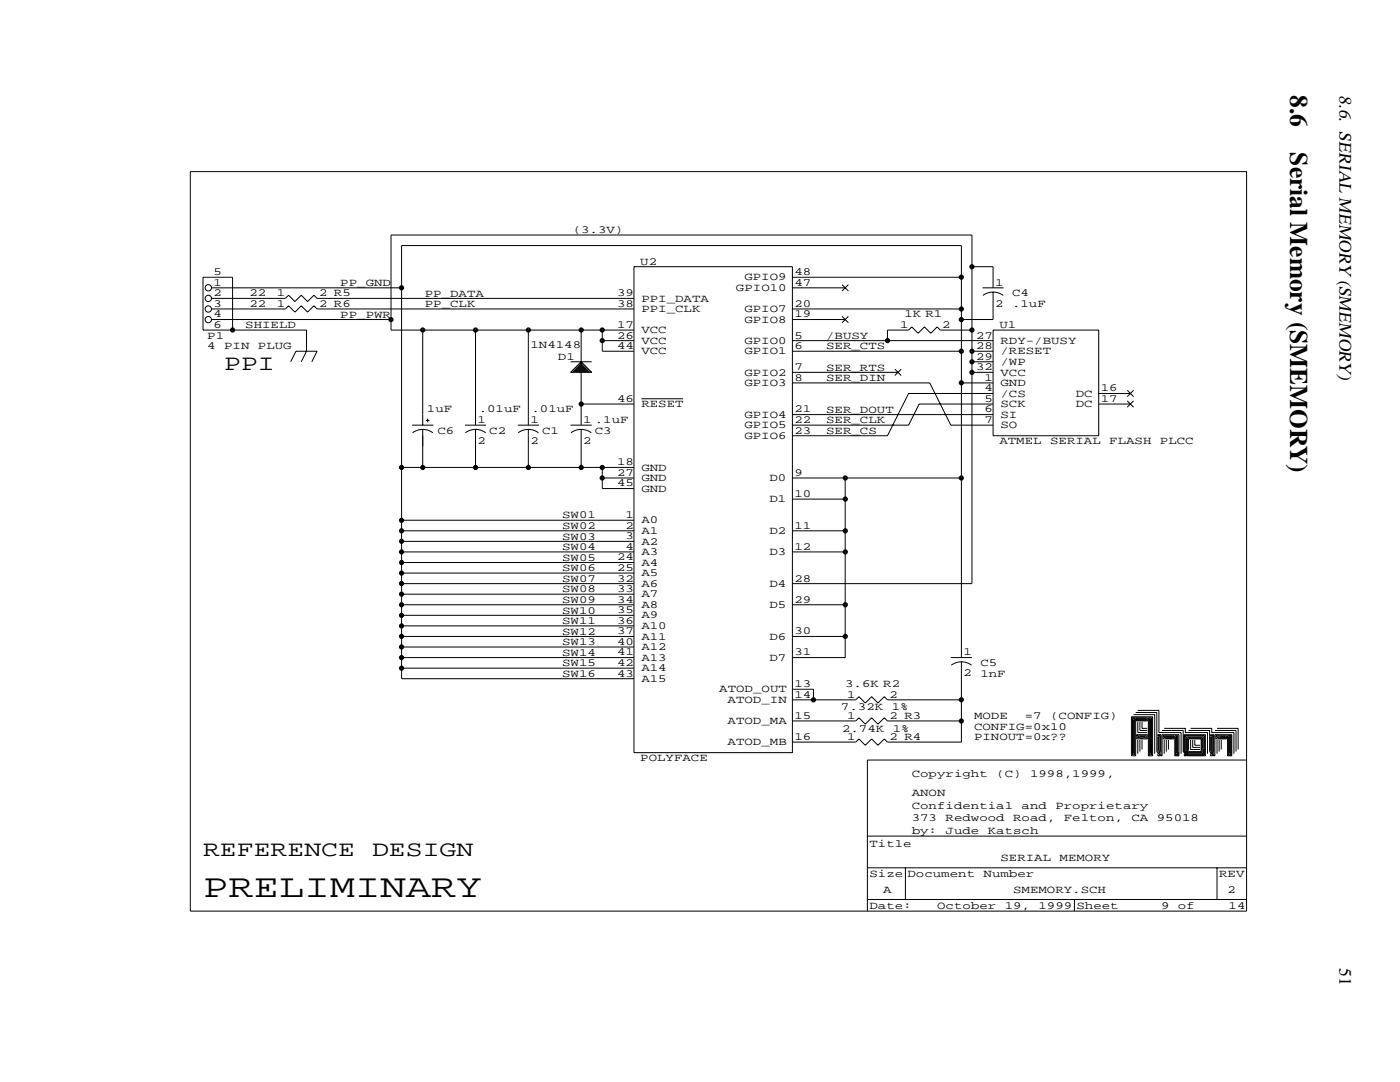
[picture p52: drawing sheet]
<svg xmlns="http://www.w3.org/2000/svg" width="279mm" height="216mm" viewBox="0 0 279 216" stroke-linecap="round" stroke-linejoin="round" font-family="sans-serif">
<defs><g id="words">
<text font-size="6.6" x="40.5" y="179">PRELIMINARY</text>
<g font-size="5.1">
<text x="257.5" y="19" transform="rotate(90 257.5 19)">8.6</text>
<text x="257.5" y="30.4" transform="rotate(90 257.5 30.4)">Serial Memory (SMEMORY)</text>
</g>
<g font-size="4.4">
<text x="44.7" y="73.8">PPI</text>
<text x="40.5" y="170.7">REFERENCE</text>
<text x="74.2" y="170.7">DESIGN</text>
</g>
<text font-size="3.6" x="267.4" y="19" transform="rotate(90 267.4 19)">8.6. SERIAL MEMORY (SMEMORY)</text>
<text font-size="3.5" x="267.4" y="193.2" transform="rotate(90 267.4 193.2)">51</text>
<g font-size="2.2">
<text x="114.3" y="46.5">(3.3V)</text>
<text x="127.8" y="52.8">U2</text>
<text x="42.6" y="54.9">5</text>
<text x="42.6" y="57">1</text>
<text x="42.6" y="59.1">2</text>
<text x="49.8" y="59.1">22</text>
<text x="55.3" y="59.1">1</text>
<text x="63.7" y="59.1">2 R5</text>
<text x="67.9" y="57.1">PP_GND</text>
<text x="84.8" y="59.2">PP_DATA</text>
<text x="123.1" y="59.1">39</text>
<text x="146.9" y="58.1">GPIO10</text>
<text x="148.5" y="56">GPIO9</text>
<text x="158.5" y="54.9">48</text>
<text x="158.5" y="57">47</text>
<text x="198.6" y="57">1</text>
<text x="202" y="59.1">C4</text>
<text x="42.6" y="61.2">3</text>
<text x="42.6" y="63.3">4</text>
<text x="42.6" y="65.4">6</text>
<text x="48.9" y="65.5">SHIELD</text>
<text x="49.8" y="61.2">22</text>
<text x="55.3" y="61.2">1</text>
<text x="63.7" y="61.2">2 R6</text>
<text x="67.9" y="63.4">PP_PWR</text>
<text x="84.8" y="61.3">PP_CLK</text>
<text x="123.1" y="65.4">17</text>
<text x="123.1" y="61.2">38</text>
<text x="128" y="60.2">PPI_DATA</text>
<text x="128" y="62.3">PPI_CLK</text>
<text x="148.5" y="62.3">GPIO7</text>
<text x="148.5" y="64.4">GPIO8</text>
<text x="158.5" y="61.2">20</text>
<text x="158.5" y="63.3">19</text>
<text x="179.6" y="65.4">1</text>
<text x="180.5" y="63.3">1K R1</text>
<text x="188.1" y="65.4">2</text>
<text x="198.6" y="61.2">2</text>
<text x="199.5" y="65.4">U1</text>
<text x="202" y="61.2">.1uF</text>
<text x="41.4" y="67.6">P1</text>
<text x="41.4" y="69.7">4</text>
<text x="44.7" y="69.7">PIN</text>
<text x="51.5" y="69.7">PLUG</text>
<text x="105.9" y="69.4">1N4148</text>
<text x="111.3" y="71.8">D1</text>
<text x="123.1" y="67.6">26</text>
<text x="123.1" y="69.7">44</text>
<text x="128" y="66.5">VCC</text>
<text x="128" y="68.6">VCC</text>
<text x="128" y="70.7">VCC</text>
<text x="148.5" y="68.6">GPIO0</text>
<text x="148.5" y="70.7">GPIO1</text>
<text x="158.5" y="67.6">5</text>
<text x="158.5" y="69.7">6</text>
<text x="164.9" y="69.7">SER_CTS</text>
<text x="164.9" y="67.6">/BUSY</text>
<text x="194.8" y="67.6">27</text>
<text x="194.8" y="69.7">28</text>
<text x="194.8" y="71.8">29</text>
<text x="199.7" y="68.6">RDY-/BUSY</text>
<text x="199.7" y="70.7">/RESET</text>
<text x="148.5" y="74.9">GPIO2</text>
<text x="148.5" y="77">GPIO3</text>
<text x="158.5" y="73.9">7</text>
<text x="158.5" y="76">8</text>
<text x="164.9" y="73.9">SER_RTS</text>
<text x="164.9" y="76">SER_DIN</text>
<text x="194.8" y="73.9">32</text>
<text x="196.5" y="76">1</text>
<text x="199.7" y="72.8">/WP</text>
<text x="199.7" y="74.9">VCC</text>
<text x="199.7" y="77">GND</text>
<text x="85.2" y="82.3">1uF</text>
<text x="95.5" y="82.3">.01uF</text>
<text x="106.1" y="82.3">.01uF</text>
<text x="123.1" y="80.2">46</text>
<text x="128" y="81.3">RESET</text>
<text x="148.5" y="83.4">GPIO4</text>
<text x="158.5" y="82.3">21</text>
<text x="164.9" y="82.4">SER_DOUT</text>
<text x="196.5" y="78.1">4</text>
<text x="196.5" y="80.2">5</text>
<text x="196.5" y="82.3">6</text>
<text x="199.7" y="79.1">/CS</text>
<text x="199.7" y="81.3">SCK</text>
<text x="199.7" y="83.4">SI</text>
<text x="214.7" y="79.1">DC</text>
<text x="214.7" y="81.3">DC</text>
<text x="219.7" y="78.1">16</text>
<text x="219.7" y="80.2">17</text>
<text x="87.3" y="86.5">C6</text>
<text x="95.3" y="84.4">1</text>
<text x="95.3" y="88.6">2</text>
<text x="97.6" y="86.5">C2</text>
<text x="105.9" y="84.4">1</text>
<text x="105.9" y="88.6">2</text>
<text x="108.2" y="86.5">C1</text>
<text x="116.4" y="84.4">1 .1uF</text>
<text x="116.4" y="88.6">2</text>
<text x="118.7" y="86.5">C3</text>
<text x="148.5" y="85.5">GPIO5</text>
<text x="148.5" y="87.6">GPIO6</text>
<text x="158.5" y="84.4">22</text>
<text x="158.5" y="86.5">23</text>
<text x="164.9" y="84.5">SER_CLK</text>
<text x="164.9" y="86.6">SER_CS</text>
<text x="196.5" y="84.4">7</text>
<text x="199.5" y="88.6">ATMEL</text>
<text x="199.7" y="85.5">SO</text>
<text x="209.6" y="88.6">SERIAL</text>
<text x="221.4" y="88.6">FLASH</text>
<text x="231.5" y="88.6">PLCC</text>
<text x="123.1" y="92.8">18</text>
<text x="123.1" y="95">27</text>
<text x="128" y="93.9">GND</text>
<text x="158.5" y="95">9</text>
<text x="123.1" y="97.1">45</text>
<text x="128" y="96">GND</text>
<text x="128" y="98.1">GND</text>
<text x="153.5" y="96">D0</text>
<text x="153.5" y="100.2">D1</text>
<text x="158.5" y="99.2">10</text>
<text x="112.2" y="103.5">SW01</text>
<text x="112.2" y="105.6">SW02</text>
<text x="112.2" y="107.7">SW03</text>
<text x="124.8" y="103.4">1</text>
<text x="124.8" y="105.5">2</text>
<text x="124.8" y="107.6">3</text>
<text x="128" y="104.4">A0</text>
<text x="128" y="106.5">A1</text>
<text x="153.5" y="106.5">D2</text>
<text x="158.5" y="105.5">11</text>
<text x="112.2" y="109.8">SW04</text>
<text x="112.2" y="111.9">SW05</text>
<text x="112.2" y="114">SW06</text>
<text x="123.1" y="111.8">24</text>
<text x="123.1" y="113.9">25</text>
<text x="124.8" y="109.7">4</text>
<text x="128" y="108.7">A2</text>
<text x="128" y="110.8">A3</text>
<text x="128" y="112.9">A4</text>
<text x="153.5" y="110.8">D3</text>
<text x="158.5" y="109.7">12</text>
<text x="112.2" y="116.1">SW07</text>
<text x="112.2" y="118.2">SW08</text>
<text x="123.1" y="116">32</text>
<text x="123.1" y="118.1">33</text>
<text x="128" y="115">A5</text>
<text x="128" y="117.1">A6</text>
<text x="128" y="119.2">A7</text>
<text x="153.5" y="117.1">D4</text>
<text x="158.5" y="116">28</text>
<text x="112.2" y="122.4">SW10</text>
<text x="112.2" y="124.5">SW11</text>
<text x="112.2" y="120.3">SW09</text>
<text x="123.1" y="124.5">36</text>
<text x="123.1" y="120.3">34</text>
<text x="123.1" y="122.4">35</text>
<text x="128" y="125.5">A10</text>
<text x="128" y="121.3">A8</text>
<text x="128" y="123.4">A9</text>
<text x="153.5" y="121.3">D5</text>
<text x="158.5" y="120.3">29</text>
<text x="112.2" y="126.6">SW12</text>
<text x="112.2" y="128.7">SW13</text>
<text x="112.2" y="130.9">SW14</text>
<text x="123.1" y="126.6">37</text>
<text x="123.1" y="128.7">40</text>
<text x="123.1" y="130.8">41</text>
<text x="128" y="127.6">A11</text>
<text x="128" y="129.7">A12</text>
<text x="128" y="131.8">A13</text>
<text x="153.5" y="127.6">D6</text>
<text x="153.5" y="131.8">D7</text>
<text x="158.5" y="126.6">30</text>
<text x="158.5" y="130.8">31</text>
<text x="192.3" y="130.8">1</text>
<text x="112.2" y="133">SW15</text>
<text x="112.2" y="135.1">SW16</text>
<text x="123.1" y="132.9">42</text>
<text x="123.1" y="135">43</text>
<text x="128" y="134">A14</text>
<text x="128" y="136.1">A15</text>
<text x="158.5" y="137.1">13</text>
<text x="168.7" y="137.1">3.6K R2</text>
<text x="192.3" y="135">2</text>
<text x="195.7" y="132.9">C5</text>
<text x="195.7" y="135">1nF</text>
<text x="143.6" y="138.2">ATOD_OUT</text>
<text x="145.2" y="140.3">ATOD_IN</text>
<text x="158.5" y="139.2">14</text>
<text x="158.5" y="143.4">15</text>
<text x="167.8" y="141.8">7.32K</text>
<text x="169.1" y="143.4">1</text>
<text x="169.1" y="139.2">1</text>
<text x="177.5" y="143.4">2 R3</text>
<text x="177.5" y="139.2">2</text>
<text x="178" y="141.8">1%</text>
<text x="194.4" y="143.5">MODE</text>
<text x="204.5" y="143.5">=7</text>
<text x="209.6" y="143.5">(CONFIG)</text>
<text x="145.2" y="144.5">ATOD_MA</text>
<text x="145.2" y="148.7">ATOD_MB</text>
<text x="158.5" y="147.7">16</text>
<text x="168" y="146">2.74K</text>
<text x="169.1" y="147.7">1</text>
<text x="177.5" y="147.7">2 R4</text>
<text x="178.2" y="146">1%</text>
<text x="194.4" y="145.6">CONFIG=0x10</text>
<text x="194.4" y="147.7">PINOUT=0x??</text>
<text x="127.8" y="151.9">POLYFACE</text>
<text x="182" y="155">Copyright</text>
<text x="198.8" y="155">(C)</text>
<text x="205.6" y="155">1998,1999,</text>
<text x="182" y="161.4">Confidential</text>
<text x="182" y="158.8">ANON</text>
<text x="203.9" y="161.4">and</text>
<text x="210.6" y="161.4">Proprietary</text>
<text x="182" y="166.4">by:</text>
<text x="182" y="163.9">373</text>
<text x="188.7" y="166.4">Jude</text>
<text x="188.7" y="163.9">Redwood</text>
<text x="197.1" y="166.4">Katsch</text>
<text x="202.2" y="163.9">Road,</text>
<text x="212.3" y="163.9">Felton,</text>
<text x="225.8" y="163.9">CA</text>
<text x="230.9" y="163.9">95018</text>
<text x="173.5" y="168.9">Title</text>
<text x="199.7" y="171.9">SERIAL</text>
<text x="211.5" y="171.9">MEMORY</text>
<text x="173.5" y="175.1">Size Document</text>
<text x="176.3" y="178.2">A</text>
<text x="196.3" y="175.1">Number</text>
<text x="202.2" y="178.2">SMEMORY.SCH</text>
<text x="243.3" y="175.1">REV</text>
<text x="245" y="178.2">2</text>
<text x="173.5" y="181.4">Date:</text>
<text x="187" y="181.4">October</text>
<text x="200.5" y="181.4">19,</text>
<text x="207.3" y="181.4">1999 Sheet</text>
<text x="231.7" y="181.4">9</text>
<text x="235.1" y="181.4">of</text>
<text x="245.2" y="181.4">14</text>
</g>
</g></defs>
<g fill="none" stroke="#000" stroke-width=".2">
<path d="M38 34.2h210.8v147.6h-210.8zM42.2 59.5h14.8l.6-.6 1.3 1.3 1.2-1.3 1.3 1.3 1.2-1.3 .7 .6h63.2M42.2 57.4h37.9M126.5 53.2h31.6v97h-31.6zM158.1 55.3h33.8M158.1 57.4h10.6M168 56.8l1.3 1.3M169.3 56.8l-1.3 1.3M194 53.2h4.2v4.2M196.1 57.4h4.2M196.2 59a3.4 3.4 0 0 1 4 0M198.2 58.3v5.5h-6.3"/>
<path d="M42.2 61.6h14.8l.6-.6 1.3 1.3 1.2-1.3 1.3 1.3 1.2-1.3 .7 .6h63.2M42.2 63.8h35.8M46.4 65.9v-10.6h-5.9v10.6h20.7v4.2l-1.1 2.1M58 72.2l1.1-2.1h4.2l-1.1 2.1M84.4 65.9v18.9M94.9 65.9v18.9M105.4 65.9v18.9M113.9 74.3l2.1-2.1 2.1 2.1zM113.9 72.2h4.2M114.3 74.1h3.4M114.5 73.9h3M114.7 73.7h2.5"/>
<path d="M114.9 73.5h2.1M115.1 73.2h1.7M115.3 73h1.3M115.6 72.8h.8M115.8 72.6h.4M116 72.4h.1M116 65.9v6.3M116 74.3v10.5M120.2 65.9v4.2h6.3M120.2 68h6.3M126.5 65.9h-48.5v-19h116v69.6h-35.9M128 79.6h8.3"/>
<path d="M158.1 70.1h33.8M158.1 74.3h21.1M158.1 76.4h27.4l4.3 8.4h8.4M158.1 61.6h33.8M158.1 63.8h10.6M158.1 68h40.1M168 63.1l1.3 1.3M169.3 63.1l-1.3 1.3M178.6 73.7l1.3 1.2M179.9 73.7l-1.3 1.2M191.9 76.4h6.3M194 65.9h-6.3l-.7-.7-1.2 1.3-1.3-1.3-1.3 1.3-1.2-1.3-.7 .7h-4.2v2.1"/>
<path d="M194 70.1h4.2M194 74.3h4.2M194 72.2h4.2M198.2 65.9h21.1v21h-21.1zM198.2 78.5h-16.9l-4.2 8.4h-19M219.3 78.5h6.3M225 77.9l1.2 1.2M225 80l1.2 1.3M226.2 77.9l-1.2 1.2M226.2 80l-1.2 1.3M80.1 93.3h46.4M82.3 84.8h4.2"/>
<path d="M82.3 86.4a3.4 3.4 0 0 1 4.1 0M84.4 85.7v7.6M85 83.9h.7M85.4 83.5v.7M92.8 84.8h4.2M92.9 86.4a3.4 3.4 0 0 1 4 0M94.9 85.7v7.6M103.3 84.8h4.2M103.4 86.4a3.4 3.4 0 0 1 4.1 0M105.4 85.7v7.6M113.9 84.8h4.2M114 86.4a3.4 3.4 0 0 1 4 0"/>
<path d="M116 85.7v7.6M116 80.6h10.5M120.2 95.4h6.3M120.2 93.3v4.2h6.3M158.1 95.4h33.8M158.1 82.7h40.1M158.1 99.6h10.6M168.7 95.4v35.8h-10.6M198.2 80.6h-14.8l-2.1 4.2h-23.2M219.3 80.6h6.3M80.1 103.8h46.4M80.1 105.9h46.4"/>
<path d="M80.1 108h46.4M80.1 110.1h46.4M80.1 112.2h46.4M80.1 114.3h46.4M80.1 116.5h46.4M80.1 118.6h46.4M158.1 105.9h10.6M158.1 110.1h10.6M80.1 131.2h46.4M80.1 120.7h46.4M80.1 122.8h46.4M80.1 124.9h46.4"/>
<path d="M80.1 127h46.4M80.1 129.1h46.4M80.1 133.3h46.4M158.1 139.6h12.7l.6-.6 1.3 1.3 1.2-1.3 1.3 1.3 1.3-1.3 .6 .6h14.8M158.1 120.7h10.6M158.1 127h10.6M158.1 137.5h4.3v2.1M189.8 131.2h4.2M189.8 132.7a3.4 3.4 0 0 1 4.1 0M191.9 131.2v-82.2h-111.8v86.4h46.4M191.9 132.1v16h-14.8l-.6-.7-1.3 1.3-1.3-1.3-1.2 1.3-1.3-1.3-.6 .7h-12.7M158.1 143.9h12.7l.6-.7 1.3 1.3 1.2-1.3 1.3 1.3 1.3-1.3 .6 .7h14.8"/>
<path d="M225.8 143l.8 .9v6.9h-.8zM225.8 143h4.2v7.8h-.8v-7.6h.6v7.4h-.4v-7.2h.2v7M226.2 143.2l-.2 .2v7.2h.4v-6.7l-.2-.3v6.8M226.2 142.6h4.2v7.8M226.2 143.2h2.8v.7h-2.1zM226.6 142.2h4.3v7.8l.8 .8h.2v-4.2h3.4v4.2h-.9v-4h.7v3.8h-.4v-3.6h.2v3.4M226.6 143.4h2.2v.2h-1.9zM226.9 146.6h2.1v.8h-2.1zM226.9 146.6l.6 .6h1.3v-.4h-1.5l-.2 .4 .4-.2h1M227.1 141.8h4.2v4.4h4.4v4.2M227.1 144.1v2.1h1.9M227.1 147.7v2.7"/>
<path d="M227.5 144.1v1.7h1.5M227.5 147.7v2.3M227.9 144.1v1.2h1.1M227.9 147.7v1.9M231.1 150v-3h.2v3l.2 .2-.2 .4M231.1 146.6h.6v4l-.2 .2h-.4v-.4l.4-.4v-3.2h-.4zM231.9 145.8h4.2v4.2l.9 .8h3.6v-4.2h-4.3v3.4l.7 .6h3.4v-3.8h-3.8v3.2l.4 .4h3.1v-3.4h-3.3v3l.2 .2h2.9v-3h-2.9v2.8h2.7v-2.6h-2.5v2.4M232.1 146.8h2.1v.6h-2.1zM232.1 146.8l.5 .4h1.4v-.2h-1.4l-.3 .2M232.3 145.3h4.3v.9h4.4v4.2M232.3 147.7v2.7M232.8 147.7v2.3"/>
<path d="M233.2 147.7v1.9M236.3 150.4l.5 .4h-.5zM237.2 145.8h4.2v4.2l.8 .8h.3v-4.2h3.3v4.2h-.8v-4h.6v3.8h-.4v-3.6h.2v3.4M237.6 145.3h4.2v.9h4.5v4.2M237.6 147.7v1.9h1.9M238 147.7v1.4h1.5M238.5 147.7v1h1M241.6 146.6h.6v4l-.2 .2h-.4v-.4l.4-.4v-3.2h-.4zM241.6 150v-3h.2v3l.2 .2-.2 .4M242.5 145.8h4.2v4.2M242.7 146.8h2.1v.6h-2.1zM242.7 146.8l.4 .4h1.5v-.2h-1.5l-.2 .2"/>
<path d="M242.9 147.7v2.7M242.9 145.3h4.2v4.3M243.3 147.7v2.3M243.7 147.7v1.9M248.8 151.7h-75.7v30.1M173.1 179.5h75.7M173.1 173.2h75.7M173.1 166.8h75.7M180.7 173.2v6.3M214.4 179.5v2.3M242.9 173.2v6.3"/>
<circle cx="41.6" cy="59.5" r=".63"/>
<circle cx="41.6" cy="57.4" r=".63"/>
<circle cx="80.1" cy="57.4" r=".42"/>
<circle cx="80.1" cy="57.4" r=".21"/>
<circle cx="191.9" cy="55.3" r=".42"/>
<circle cx="191.9" cy="55.3" r=".21"/>
<circle cx="194" cy="53.2" r=".42"/>
<circle cx="194" cy="53.2" r=".21"/>
<circle cx="41.6" cy="63.8" r=".63"/>
<circle cx="41.6" cy="61.7" r=".63"/>
<circle cx="46.4" cy="65.8" r=".21"/>
<circle cx="46.4" cy="65.8" r=".42"/>
<circle cx="78" cy="63.8" r=".42"/>
<circle cx="78" cy="63.8" r=".21"/>
<circle cx="84.4" cy="65.8" r=".42"/>
<circle cx="84.4" cy="65.8" r=".21"/>
<circle cx="94.9" cy="65.8" r=".42"/>
<circle cx="94.9" cy="65.8" r=".21"/>
<circle cx="105.5" cy="65.8" r=".42"/>
<circle cx="105.5" cy="65.8" r=".21"/>
<circle cx="116" cy="65.8" r=".42"/>
<circle cx="116" cy="65.8" r=".21"/>
<circle cx="120.2" cy="65.8" r=".42"/>
<circle cx="120.2" cy="68" r=".42"/>
<circle cx="120.2" cy="65.8" r=".21"/>
<circle cx="120.2" cy="68" r=".21"/>
<circle cx="177.1" cy="68" r=".42"/>
<circle cx="177.1" cy="68" r=".21"/>
<circle cx="191.9" cy="61.7" r=".42"/>
<circle cx="191.9" cy="70.1" r=".42"/>
<circle cx="191.9" cy="63.8" r=".42"/>
<circle cx="191.9" cy="76.4" r=".42"/>
<circle cx="191.9" cy="70.1" r=".21"/>
<circle cx="191.9" cy="76.4" r=".21"/>
<circle cx="191.9" cy="61.7" r=".21"/>
<circle cx="191.9" cy="63.8" r=".21"/>
<circle cx="194" cy="72.2" r=".42"/>
<circle cx="194" cy="74.3" r=".42"/>
<circle cx="194" cy="65.8" r=".42"/>
<circle cx="194" cy="70.1" r=".42"/>
<circle cx="194" cy="65.8" r=".21"/>
<circle cx="194" cy="70.1" r=".21"/>
<circle cx="194" cy="72.2" r=".21"/>
<circle cx="194" cy="74.3" r=".21"/>
<circle cx="80.1" cy="93.3" r=".42"/>
<circle cx="80.1" cy="93.3" r=".21"/>
<circle cx="84.4" cy="93.3" r=".42"/>
<circle cx="84.4" cy="93.3" r=".21"/>
<circle cx="94.9" cy="93.3" r=".42"/>
<circle cx="94.9" cy="93.3" r=".21"/>
<circle cx="105.5" cy="93.3" r=".42"/>
<circle cx="105.5" cy="93.3" r=".21"/>
<circle cx="116" cy="80.6" r=".42"/>
<circle cx="116" cy="93.3" r=".42"/>
<circle cx="116" cy="93.3" r=".21"/>
<circle cx="116" cy="80.6" r=".21"/>
<circle cx="120.2" cy="93.3" r=".42"/>
<circle cx="120.2" cy="95.4" r=".42"/>
<circle cx="120.2" cy="93.3" r=".21"/>
<circle cx="120.2" cy="95.4" r=".21"/>
<circle cx="168.7" cy="99.6" r=".42"/>
<circle cx="168.7" cy="95.4" r=".42"/>
<circle cx="168.7" cy="99.6" r=".21"/>
<circle cx="168.7" cy="95.4" r=".21"/>
<circle cx="191.9" cy="95.4" r=".42"/>
<circle cx="191.9" cy="95.4" r=".21"/>
<circle cx="80.1" cy="116.4" r=".42"/>
<circle cx="80.1" cy="110.1" r=".42"/>
<circle cx="80.1" cy="118.6" r=".42"/>
<circle cx="80.1" cy="108" r=".42"/>
<circle cx="80.1" cy="112.2" r=".42"/>
<circle cx="80.1" cy="114.4" r=".42"/>
<circle cx="80.1" cy="105.9" r=".42"/>
<circle cx="80.1" cy="103.8" r=".42"/>
<circle cx="80.1" cy="105.9" r=".21"/>
<circle cx="80.1" cy="103.8" r=".21"/>
<circle cx="80.1" cy="112.2" r=".21"/>
<circle cx="80.1" cy="114.4" r=".21"/>
<circle cx="80.1" cy="108" r=".21"/>
<circle cx="80.1" cy="110.1" r=".21"/>
<circle cx="80.1" cy="118.6" r=".21"/>
<circle cx="80.1" cy="116.4" r=".21"/>
<circle cx="168.7" cy="110.1" r=".42"/>
<circle cx="168.7" cy="105.9" r=".42"/>
<circle cx="168.7" cy="110.1" r=".21"/>
<circle cx="168.7" cy="105.9" r=".21"/>
<circle cx="80.1" cy="122.8" r=".42"/>
<circle cx="80.1" cy="133.3" r=".42"/>
<circle cx="80.1" cy="120.7" r=".42"/>
<circle cx="80.1" cy="124.9" r=".42"/>
<circle cx="80.1" cy="131.2" r=".42"/>
<circle cx="80.1" cy="127" r=".42"/>
<circle cx="80.1" cy="129.1" r=".42"/>
<circle cx="80.1" cy="124.9" r=".21"/>
<circle cx="80.1" cy="122.8" r=".21"/>
<circle cx="80.1" cy="120.7" r=".21"/>
<circle cx="80.1" cy="131.2" r=".21"/>
<circle cx="80.1" cy="127" r=".21"/>
<circle cx="80.1" cy="129.1" r=".21"/>
<circle cx="80.1" cy="133.3" r=".21"/>
<circle cx="162.3" cy="139.6" r=".42"/>
<circle cx="162.3" cy="139.6" r=".21"/>
<circle cx="168.7" cy="127" r=".42"/>
<circle cx="168.7" cy="120.7" r=".42"/>
<circle cx="168.7" cy="120.7" r=".21"/>
<circle cx="168.7" cy="127" r=".21"/>
<circle cx="191.9" cy="139.6" r=".42"/>
<circle cx="191.9" cy="139.6" r=".21"/>
<circle cx="191.9" cy="143.9" r=".42"/>
<circle cx="191.9" cy="143.9" r=".21"/>
</g>
<use href="#words"/>
</svg>
